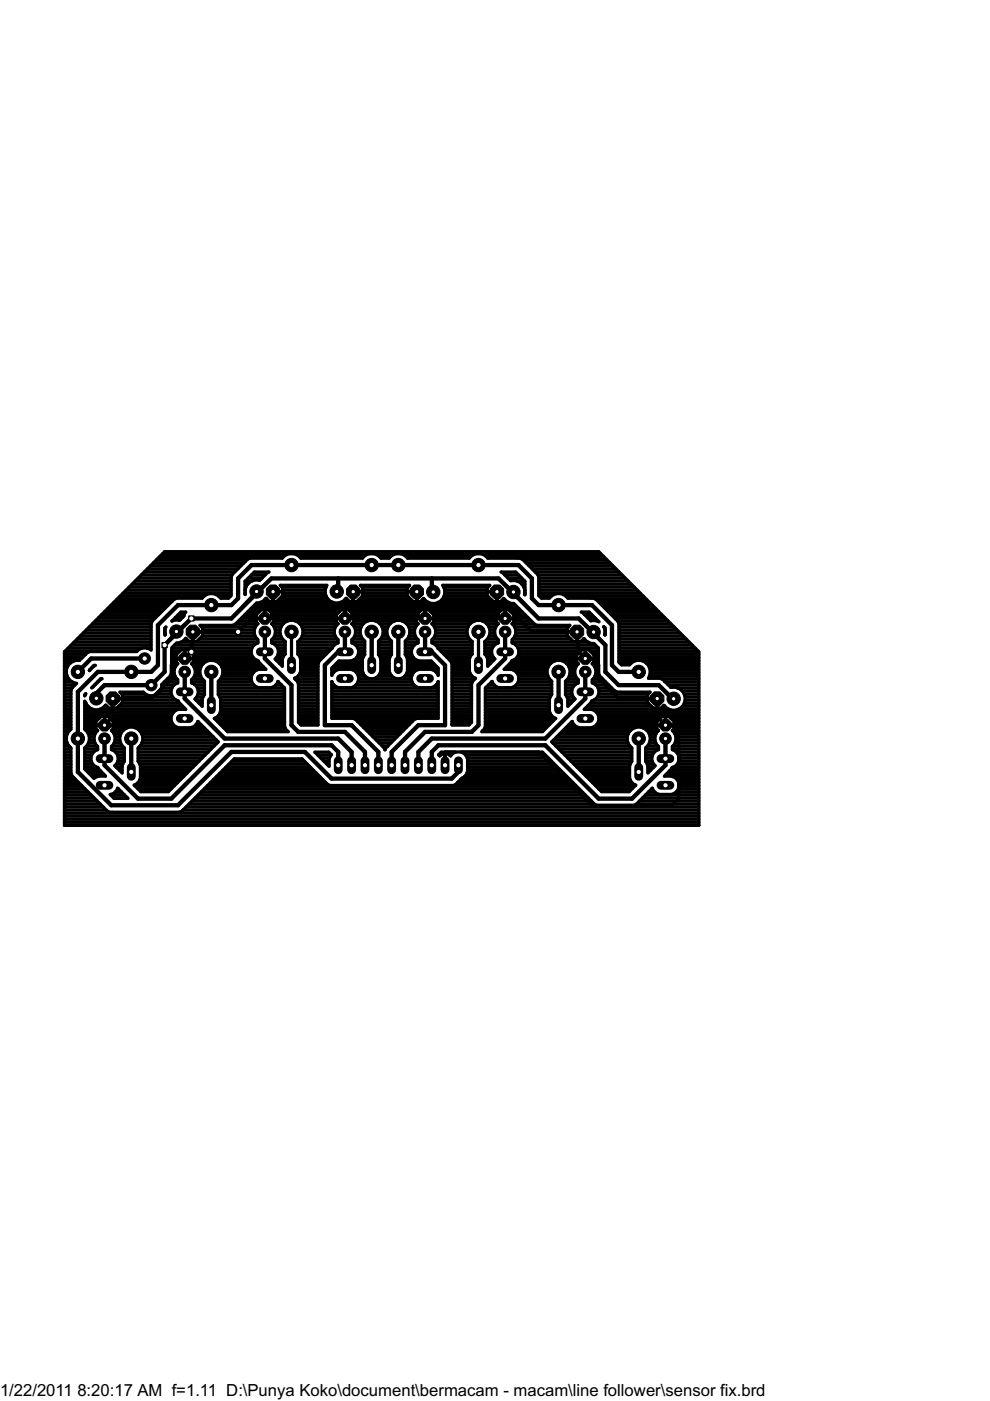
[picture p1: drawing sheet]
<svg xmlns="http://www.w3.org/2000/svg" width="210mm" height="297mm" viewBox="0 0 210 297" stroke-linecap="round" stroke-linejoin="round" font-family="sans-serif">
<defs><g id="words">
<g font-size="4">
<text x="0" y="296">1/22/2011</text>
<text x="16.4" y="296">8:20:17 AM f=1.11 D:\Punya Koko\document\bermacam - macam\line follower\sensor fix.brd</text>
</g>
</g></defs>
<g fill="#000" stroke="#000" stroke-width=".7">
<path d="M31.9 120h19.2zM32.6 119.3h19.1zM33.2 118.7h19.2zM33.9 118h26.3zM34.5 117.4h92.8zM34.9 117h92zM49.2 121.8l2.9-2.8zM52.5 118.6l-.4 .4zM52.5 118.6l.5-.3zM53 118.3h6.8zM60.4 117.8l-.6 .5zM60.4 117.8l.9-.4z"/>
<path d="M61.8 119.8h17zM61.3 117.4h1zM62.3 117.4l.9 .4zM63.5 118h13.7zM63.2 117.8l.6 .5zM63.8 118.3h13zM77.4 117.8l-.6 .5zM77.4 117.8l.9-.4zM78.8 119.8h5.7zM78.3 117.4h1zM79.3 117.4l.9 .4zM80.5 118h2.3z"/>
<path d="M80.2 117.8l.6 .5zM80.8 118.3h1.7zM83.1 117.8l-.6 .5zM83.1 117.8l.9-.4zM84.5 119.8h17zM84 117.4h.9zM84.9 117.4l.9 .4zM86.1 118h13.7zM85.8 117.8l.6 .5zM86.4 118.3h13.1zM100.1 117.8l-.6 .5zM100.1 117.8l.9-.4z"/>
<path d="M101 117.4h.9zM101.9 117.4l.9 .4zM103.1 118h24.9zM102.8 117.8l.6 .5zM103.4 118.3h6.2zM109.6 118.3h.6zM110.2 118.3l.6 .3zM110.9 118.7h17.7zM111.5 119.3h17.8zM112.2 120h17.7zM126.9 117l21.3 21.2zM13.7 138.2l21.2-21.2z"/>
<path d="M13.7 139.4h3.8zM13.7 138.7h4.4zM13.8 138.1h15.2zM14.4 137.4h15.7zM15.1 136.8h16.9zM15.7 136.1h16.3zM16.4 135.5h15.6zM17 134.9h15zM17.7 134.2h14.3zM16.8 140l1.3-1.2zM18.3 133.6h13.7zM18.5 138.4l-.4 .4z"/>
<path d="M19 132.9h13zM18.5 138.4l.5-.3zM19.6 132.2h12.4zM20.3 131.6h12zM20.9 131h12.1zM21.6 130.3h12zM22.2 129.7h12.1zM22.9 129h12zM23.5 128.4h12.1zM24.2 127.7h12zM24.8 127.1h12.1zM25.4 126.4h17.8z"/>
<path d="M26.1 125.8h22.9zM26.7 125.1h22.3zM27.4 124.5h21.6zM28 123.8h21zM28.7 123.2h20.3zM19 138.1h10zM29.3 122.6h19.7zM29.4 137.7l-.4 .4zM30 121.9h19.2zM29.4 137.7l.8-.3zM30.6 121.2h19.2zM30.2 137.4h.9z"/>
<path d="M31.2 137.4h.8zM31.3 120.6h19.1zM31.1 137.4l.8 .3zM32 132.2v.6zM32 132.8v5zM31.9 137.7l.1 .1zM32.2 131.7l-.2 .5zM37.4 133.9l-2.5 2.9zM35 133.4v1zM35 134.4l.1 .2zM35 133.1v1.5zM35 133.1l.2-.2z"/>
<path d="M35.1 134.6h-.1zM35.2 132.9l-.2 .5zM36.5 137.5l-.1 .3zM36.4 139.4h.9zM36.4 138.7h1zM36.4 138.1h1.7zM36.4 131.7l2-1.9zM32.2 131.7l4.3-4.2zM36.5 137.3v.2zM36.5 137.3l.9-1zM36.5 137.4h16.9zM36.4 131.7l.5-.2z"/>
<path d="M36.9 127l-.4 .5zM37 136.8h16.8zM37.1 131h1.6zM37.3 138.9v.7zM37.3 139.6h1.9zM37.3 139.6v.8zM37.4 133.9l3.2-2.8zM36.9 127l.5-.2zM37.4 136.3h.5zM37.7 139.6h1.5zM37.8 130.3h1.2zM36.9 131.5h1z"/>
<path d="M37.9 136.3l.9-.3zM37.9 131.5h.1zM38 131.5l.3-.2zM38.4 129.8h1zM38.4 136.1h16.3zM37.3 138.9l1.1-1.1zM38.8 136l.6-.7zM39 130.4v.2zM39 130.6l-.7 .7zM39.1 130l-.1 .4zM39.2 139.6l1.4-1.4zM39.2 139.6h1.8z"/>
<path d="M39.2 137.8v1.8zM38.4 137.8h.8zM39.3 135.5h.3zM39.1 130l.3-.2zM39.4 135.3l.7 .7zM39.2 137.8h.7zM40.1 136h.8zM40.2 138.1h13.1zM40.9 134l-.3 4.2zM40.9 138.7h12.4zM40.9 134h9.6zM40.9 134v2z"/>
<path d="M40.9 136h.8zM40.9 133.9h2zM41 138.9v.7zM39.9 137.8l1.1 1.1zM41 139.4h12.6zM41.7 136l1.2-1.2zM42.2 135.5h12.3zM42.4 132.6h7zM42.7 132.9h11.5zM37.4 126.8h5.4zM42.9 134.9h11.2zM42.9 134v.8z"/>
<path d="M40.9 134h2zM42.9 133.1v.8zM42.4 132.6l.5 .5zM42.9 134.2h11zM42.9 133.6h11zM43.4 126.2l-.6 .6zM43.4 126.2l.9-.3zM44.3 125.9h1zM45.3 125.9l.9 .3zM46.4 126.4h2.5zM46.2 126.2l.6 .6zM46.8 126.8h1.7z"/>
<path d="M49 122.3v.6zM49 122.9v3.4zM49 126.3l-.5 .5zM54.4 125.4l-5.3 5.7zM49.2 121.8l-.2 .5zM49.4 132.6l.5-.2zM49.9 132.4l.4-.4zM50 132.2h4.7zM50.3 132l4.1-4.2zM50.5 134l2.8-2.9zM50.7 131.6h3.6zM51.3 131h3z"/>
<path d="M52 124.9v1zM52 123.3v2.7zM52 123.3l1.9-2zM52 130.3h2.4zM52 124.5h.2zM52 123.8h.5zM52 123.2h1.4zM52.3 124l-.3 .9zM52.6 129.7h2.4zM52.7 122.6h2.9zM52.3 124l.7-.6zM53.3 137.8v.8z"/>
<path d="M53.3 138.6l.3 .7zM53.3 129h56.7zM53.3 121.9h2.9zM53.3 131.1h2.9zM53.6 137.1l-.3 .7zM53.6 139.3l.5 .5zM53 123.4l.9-.4zM53.9 133.5v.9zM53.9 134.4l.4 .8zM53.9 128.4h55.4zM53.9 121.3h3.1zM53.6 137.1l.5-.6z"/>
<path d="M54.1 139.8l.7 .3zM54.3 132.7l-.4 .8zM54.3 135.2l.4 .4zM54.3 130.4v.7zM54.3 131.1h1.8zM54.3 131.1v.8zM54.3 131.9l.4 .3zM54.4 125.4l3.2-2.8zM54.4 127.8h.5zM54.7 132.2l-.4 .5zM54.7 135.6v.7zM54.1 136.5l.6-.2z"/>
<path d="M53.9 123h1zM54.9 127.8l.9-.3zM54.9 123h.1zM55.2 127.7h15.4zM55 123l.3-.2zM55.4 129.3l-1.1 1.1zM55.8 127.5l.6-.6zM56.1 129.3v1.8zM55.4 129.3h.7zM56.2 134v4.2zM56.2 131.1h1.4zM56.2 131.1h1.8z"/>
<path d="M56.2 129.3v1.8zM56.2 127.1h.4zM56.4 126.9l.6 .6zM56.7 121.4l-1.4 1.4zM56.2 129.3h.7zM56.7 121.4l.3-.1zM57 127.5h.9zM57.3 129.7h14.7zM57.9 125.5l-.3 5.6zM57.6 131.1h15.5zM57.6 135.6v.7zM57.6 135.6l.4-.4z"/>
<path d="M57.6 132.2l.4-.3zM57.6 136.1h2.9zM57.6 132.2h2.5zM57.8 135.5h2.1zM57.9 125.5v2zM57.9 127.5h.8zM57.9 125.5h2zM57.9 130.3h13.4zM58 131.1v.8zM58 130.4v.7zM56.9 129.3l1.1 1.1zM58 131.6h3.1z"/>
<path d="M58 131h13.3zM58.4 134.4l-.4 .8zM57.6 132.2l.4 .5zM58.1 132.9h1.5zM57.6 136.3l.6 .2zM58.2 134.9h1.3zM58.7 139.3l-.4 .4zM58.4 133.5v.9zM58 132.7l.4 .8zM58.4 134.2h1zM58.4 133.6h1zM58.4 136.8h2.1z"/>
<path d="M58.7 139.4h1.3zM59 138.6l-.3 .7zM58.2 136.5l.5 .6zM59.9 126.3l-1.2 1.2zM58.9 137.4h1.6zM59 138.7h1.4zM59 137.8v.8zM58.7 137.1l.3 .7zM59 138.1h1.5zM59.2 127.1h10.4zM59.4 133.5v.9zM59.4 134.4l.4 .9z"/>
<path d="M59.4 124.1h9.9zM59.8 132.6l-.4 .9zM59.8 135.3l.6 .7zM59.8 124.5h9.3zM59.8 126.4h9.4zM59.9 139.7v1.5zM59.9 125.5v.8zM59.9 124.6v.9zM59.4 124.1l.5 .5zM59.9 125.8h9.1zM59.9 125.1h9.1zM60.2 139l-.3 .7z"/>
<path d="M59.8 132.6l.6-.7zM60.5 136v2.7zM60.5 138.7l-.3 .3zM60.4 131.9l.9-.4zM61.3 131.5h1zM62.5 131.6h8.8zM63.2 136v2.7zM63.2 138.1h6.5zM63.2 137.4h7.2zM63.2 136.8h7.6zM63.2 136.1h8.5zM63.2 136l.7-.7z"/>
<path d="M62.3 131.5l.9 .4zM63.2 138.7h5.9zM63.2 138.7l.3 .3zM63.6 132.2h8.1zM63.6 139.4h4.9zM63.7 135.5h7.8zM63.5 139l.3 .7zM64.2 134.4l-.3 .9zM63.2 131.9l.7 .7zM64 132.9h7.1zM64.1 134.9h7zM64.2 133.5v.9z"/>
<path d="M63.9 132.6l.3 .9zM64.2 134.2h6.7zM64.2 133.6h6.7zM69 124.9v1zM69 125.9l.3 .9zM69.3 124.1l-.3 .8zM69.3 126.8l.7 .7zM70 127.5l.9 .3zM67.6 140.2l2.8-2.8zM70.5 137.1l-.1 .3zM70.9 133.5v.9zM70.9 134.4l.3 .8z"/>
<path d="M70.9 127.8h1zM71.1 136.5l-.6 .6zM71.2 132.7l-.3 .8zM71.2 135.2l.5 .4zM71.3 130.4v.7zM71.3 131.1h1.8zM71.3 131.1v.8zM71.3 131.9l.4 .3zM71.7 132.2l-.5 .5zM71.7 135.6v.7zM71.1 136.5l.6-.2zM71.7 122.6l-.3 2.8z"/>
<path d="M71.9 127.8l.9-.3zM72.2 127.7h18.6zM72.4 129.3l-1.1 1.1zM73.4 126.9l-.6 .6zM73.1 134v4.2zM73.1 131.1h1.4zM73.1 131.1h1.9zM73.1 129.3v1.8zM72.4 129.3h.7zM73.2 127.1h.4zM73.4 126.9l.6 .6zM73.1 129.3h.8z"/>
<path d="M74 127.5h.9zM74.3 129.7h14.7zM74.9 125.5l-.4 5.6zM74.5 131.1h14.2zM74.6 132.2l.4-.3zM74.6 135.6v.7zM74.6 135.6l.4-.4zM74.6 136.1h2.7zM74.6 132.2h2.4zM74.8 135.5h2.1zM74.9 125.5v2zM74.9 127.5h.8z"/>
<path d="M74.9 125.5h2zM74.9 130.3h13.4zM75 131.1v.8zM75 130.4v.7zM73.9 129.3l1.1 1.1zM75 131.6h3.1zM75 131h13.3zM75.4 134.4l-.4 .8zM74.6 132.2l.4 .5zM75.1 132.9h1.5zM75.2 139.8l.5-.5zM74.6 136.3l.6 .2z"/>
<path d="M75.2 134.9h1.3zM75.4 133.5v.9zM75 132.7l.4 .8zM75.4 134.2h1zM75.4 133.6h1zM75.4 136.8h1.9zM75.6 139.4h1.4zM76 138.6l-.3 .7zM75.2 136.5l.5 .6zM76.9 126.3l-1.2 1.2zM75.9 137.4h1.4zM76 138.7h1.3z"/>
<path d="M76 137.8v.8zM75.7 137.1l.3 .7zM76 138.1h1.3zM76.2 127.1h10.9zM76.4 133.5v.9zM76.4 134.4l.3 .9zM76.4 124.1h10.4zM76.7 132.6l-.3 .9zM76.7 135.3l.6 .6zM76.8 126.4h9.7zM76.8 124.5h9.7zM76.8 139.7v2.6z"/>
<path d="M76.9 125.5v.8zM76.9 124.6v.9zM76.4 124.1l.5 .5zM76.9 125.8h9.4zM76.9 125.1h9.4zM77.1 139l-.3 .7zM77.3 135.9v2.9zM77.1 139l.2-.2zM77.4 131.9l-.7 .7zM77.4 131.9l.9-.4zM78.8 134v7zM78.3 131.5h1z"/>
<path d="M79.5 131.6h4.3zM79.3 131.5l.9 .4zM80.3 135.9v2.9zM80.9 135.3l-.6 .6zM80.3 138.7h2.7zM80.3 138.1h2.7zM80.3 137.4h2.7zM80.3 136.8h2.7zM80.3 136.1h2.7zM80.3 138.8l.2 .2zM80.5 132.2h2.2zM80.6 139.4h2z"/>
<path d="M80.7 135.5h1.8zM80.5 139l.3 .7zM81.2 134.4l-.3 .9zM80.2 131.9l.7 .7zM81 132.9h1.3zM81.1 134.9h1.1zM81.2 133.5v.9zM80.9 132.6l.3 .9zM81.2 134.2h.8zM81.2 133.6h.8zM82 133.5v.9zM82 134.4l.4 .9z"/>
<path d="M82.4 132.6l-.4 .9zM82.4 135.3l.6 .6zM82.5 139.7v2.6zM82.8 139l-.3 .7zM83 135.9v2.9zM82.8 139l.2-.2zM83.1 131.9l-.7 .7zM83.1 131.9l.9-.4zM84.5 134v7zM84 131.5h.9zM85.2 131.6h3.1zM84.9 131.5l.9 .4z"/>
<path d="M85.9 135.9v2.9zM85.9 135.9l.6-.6zM85.9 138.7h1.4zM85.9 138.1h1.3zM85.9 137.4h1.5zM85.9 136.8h1.9zM85.9 136.1h2.7zM85.9 138.8l.2 .2zM86.2 132.2h2.4zM86.3 139.4h1.3zM86.3 124.6v.9zM86.3 125.5h2.1z"/>
<path d="M86.3 125.5v.8zM86.3 126.3l1.2 1.2zM86.4 135.5h2.1zM86.1 139l.3 .7zM86.9 134.4l-.4 .9zM85.8 131.9l.7 .7zM86.7 132.9h1.4zM86.7 134.9h1.4zM86.8 124.1l-.5 .5zM86.9 133.5v.9zM86.5 132.6l.4 .9zM86.9 134.2h1z"/>
<path d="M86.9 133.6h1zM87.2 137.8v.8zM87.2 138.6l.3 .7zM87.5 137.1l-.3 .7zM87.5 139.3l.6 .5zM87.5 127.5h.9zM87.9 133.5v.9zM87.9 134.4l.3 .8zM88.1 136.5l-.6 .6zM88.1 139.8l.7 .3zM88.2 132.7l-.3 .8zM88.2 135.2l.4 .4z"/>
<path d="M88.3 130.4v.7zM88.3 131.1h1.8zM88.3 131.1v.8zM88.3 131.9l.3 .3zM88.4 125.5v2zM88.4 127.5h.8zM88.6 132.2l-.4 .5zM88.6 135.6v.7zM88.1 136.5l.5-.2zM88.4 125.5l.3 5.6zM89.8 126.9l-.6 .6zM89.4 129.3l-1.1 1.1z"/>
<path d="M89.6 127.1h.4zM89.8 126.9l.7 .7zM90.1 134v4.2zM88.7 131.1h1.4zM90.1 131.1h15.6zM90.1 131.1h1.9zM90.1 129.3v1.8zM89.4 129.3h.7zM90.5 127.6l.9 .4zM90.1 129.3h.8zM91.3 129.7h14.7zM91.4 128h1z"/>
<path d="M91.5 122.6l.4 2.9zM91.6 135.6v.7zM91.6 135.6l.4-.4zM91.6 132.2l.4-.3zM91.6 136.1h8.5zM91.6 132.2h8.1zM91.7 135.5h7.8zM91.9 130.3h13.4zM92 131.1v.8zM92 130.4v.7zM90.9 129.3l1.1 1.1zM92 131.6h8.8z"/>
<path d="M92 131h13.3zM92.4 134.4l-.4 .8zM91.6 132.2l.4 .5zM92.1 132.9h7.2zM91.6 136.3l.6 .2zM92.2 134.9h7zM92.4 133.5v.9zM92 132.7l.4 .8zM92.4 128l.8-.4zM92.4 134.2h6.6zM92.4 133.6h6.6zM92.4 136.8h7.7z"/>
<path d="M92.2 136.5l.5 .6zM92.7 137.1l.2 .3zM92.9 137.4h7.2zM92.9 127.7h14.9zM93.2 127.6l.7-.7zM93.5 138.1h6.6zM93.7 127.1h10.4zM93.9 124.1h9.9zM94.3 126l-.4 .9zM94.1 124.5h9.4zM94.1 126.4h9.3zM94.1 138.7h6z"/>
<path d="M94.3 125v1zM93.9 124.1l.4 .9zM94.3 125.8h9zM94.3 125.1h9zM94.8 139.4h4.8zM92.9 137.4l2.3 2.4zM99 133.5v.9zM99 134.4l.4 .9zM99.4 132.6l-.4 .9zM99.4 135.3l.7 .7zM99.5 139.7v2.6zM99.8 139l-.3 .7z"/>
<path d="M99.4 132.6l.7-.7zM100.1 136v2.7zM100.1 138.7l-.3 .3zM100.1 131.9l.9-.4zM101 131.5h.9zM102.2 131.6h3.1zM102.8 136v2.7zM102.8 138.1h1.4zM102.8 137.4h1.6zM102.8 136.8h2zM102.8 136.1h2.8zM102.8 136l.7-.7z"/>
<path d="M101.9 131.5l.9 .4zM102.8 138.7h1.5zM102.8 138.7l.3 .3zM103.2 132.2h2.4zM103.3 139.4h1.3zM103.3 124.6v.9zM103.3 125.5h2.1zM103.3 125.5v.8zM103.3 126.3l1.2 1.2zM103.4 135.5h2.1zM103.1 139l.3 .7zM103.9 134.4l-.4 .9z"/>
<path d="M102.8 131.9l.7 .7zM103.7 132.9h1.4zM103.7 134.9h1.4zM103.8 124.1l-.5 .5zM103.9 133.5v.9zM103.5 132.6l.4 .9zM103.9 134.2h1zM103.9 133.6h1zM104.2 137.8v.8zM104.2 138.6l.3 .7zM104.5 137.1l-.3 .7zM104.5 139.3l.4 .4z"/>
<path d="M104.5 127.5h.9zM104.9 133.5v.9zM104.9 134.4l.3 .8zM104.9 139.7l-1.5 1.5zM104.5 137.1l.6-.6zM105.2 132.7l-.3 .8zM105.2 135.2l.4 .4zM105.3 130.4v.7zM105.3 131.1h1.8zM105.3 131.1v.8zM105.3 131.9l.3 .3zM105.4 125.5v2z"/>
<path d="M105.4 127.5h.8zM105.6 132.2l-.4 .5zM105.6 135.6v.7zM105.1 136.5l.5-.2zM105.7 122.6l3.2 2.9zM105.4 125.5l.3 5.6zM106.8 126.9l-.6 .6zM106.3 121.3h3zM106.3 129.3l-1 1.1zM106.3 121.3l.2 .1zM106.6 127.1h.4zM106.8 126.9l.7 .7z"/>
<path d="M106.5 121.4l.4 .4zM107 121.9h3zM107.1 134v4.2zM105.7 131.1h1.4zM107.1 131.1h2.8zM107.1 131.1h1.8zM107.1 129.3v1.8zM106.3 129.3h.8zM107.5 127.6l.9 .4zM107.7 122.6h2.9zM107.1 129.3h.8zM108.2 129.7h2.5z"/>
<path d="M106.9 121.8l1.4 1.3zM108.3 123.1h.1zM108.4 128h.5zM108.6 135.6v.7zM108.6 135.6l.4-.4zM108.6 132.2l.3-.3zM108.6 136.1h16.1zM108.6 132.2h4.6zM108.7 135.5h12.3zM108.9 125.5l5.3 5.6zM108.9 130.3h2.4zM108.9 128l4.4 4.4z"/>
<path d="M108.9 131.1v.8zM108.9 130.4v.7zM107.9 129.3l1 1.1zM108.9 131.6h3.7zM108.9 131h3.1zM109.3 134.4l-.3 .8zM108.6 132.2l.4 .5zM109.1 132.9h11.4zM109.2 139.8l.5-.5zM108.6 136.3l.6 .2zM109.2 134.9h11.2zM109.3 121.3l2 2z"/>
<path d="M108.4 123.1h.9zM109.3 133.5v.9zM109 132.7l.3 .8zM109.3 134.2h11zM109.3 133.6h11zM109.4 136.8h16.9zM109.6 139.4h12.7zM109.6 123.2h1.7zM110 138.6l-.3 .7zM109.2 136.5l.5 .6zM109.8 137.4h17.1zM109.9 131.1l2.9 2.9z"/>
<path d="M109.9 138.7h12.5zM110 137.8v.8zM109.7 137.1l.3 .7zM110 138.1h13zM109.3 123.1l.9 .3zM110.6 123.8h.7zM110.2 123.4l.7 .7zM111.1 124.5h.2zM111.3 125v1zM110.9 124.1l.4 .9zM111.3 123.3v2.8zM112.8 134h9.5z"/>
<path d="M112.8 120.6h17.8zM113.3 132.4l.6 .2zM113.5 121.2h17.7zM110.8 118.6l2.8 2.8zM113.9 132.6h.6zM113.6 121.4l.4 .4zM114.1 121.9h17.7zM114.2 122.3v4zM114 121.8l.2 .5zM114.2 125.8h21.5zM114.2 125.1h20.9zM114.2 124.5h20.3z"/>
<path d="M114.2 123.8h19.6zM114.2 123.2h19zM114.2 122.6h18.3zM114.4 126.4h2.5zM114.5 132.6h6.3zM114.2 126.3l.6 .5zM114.8 126.8h1.7zM117.1 126.2l-.6 .6zM117.1 126.2l.9-.3zM118 125.9h.9zM118.9 125.9l.9 .3zM120 126.4h16.4z"/>
<path d="M120.3 133.1v.8zM120.3 133.9h2zM120.3 134v.8zM120.3 134.8l1.2 1.2zM119.8 126.2l.6 .6zM120.8 132.6l-.5 .5zM121.5 136h.8zM122.3 138.9v.7zM122.3 139.6h1.8zM122.3 139.6v.8zM122.3 134l.4 4.2zM120.3 134h2z"/>
<path d="M122.3 134v2zM122.3 136h.9zM122.7 131.1l3.2 2.9zM122.7 138.2l1.4 1.4zM123.2 136l.6-.6zM123.3 129.8h1.6zM123.3 137.8l-1 1.1zM123.3 129.8l.2 .1zM123.7 135.5h.2zM123.8 135.4l.7 .7zM123.5 129.9l.4 .4zM124 130.3h1.5z"/>
<path d="M124.1 139.6h1.4zM124.1 139.6h1.8zM124.1 137.8v1.8zM123.3 137.8h.8zM124.5 136.1l.9 .3zM124.6 131h1.5zM124.1 137.8h.8zM124.9 129.8l2.1 2zM125.2 138.1h1.7zM120.4 126.8h4.8zM123.9 130.3l1.4 1.3zM125.3 131.6h.1z"/>
<path d="M125.4 136.4h.5zM125.5 139.6l1.4 1.4zM125.2 126.8h.6zM125.8 138.7h1.1zM125.9 134l2.5 2.8zM125.9 136.4l1 1zM125.9 138.9v.7zM124.9 137.8l1 1.1zM125.9 139.4h1zM125.4 131.6h.9zM125.8 126.8l.5 .2zM126.4 127.1h10.6z"/>
<path d="M126.4 131.6h.3zM126.9 137.4v5.3zM126.3 131.6l.7 .2zM127 127.7h10.7zM127.7 128.4h10.6zM128 132.9l.3 .2zM128.3 134.5l-.1 .1zM128.3 133.5v1zM128 132.9l.3 .6zM128.3 133.1v1.5zM128.3 129h10.7zM129 129.7h10.6z"/>
<path d="M129.6 130.3h10.7zM130.3 131h10.6zM126.3 127l4.3 4.3zM130.9 131.6h10.7zM130.6 131.3l.4 .4zM131 131.7l.2 .5zM131.2 139.4h17zM131.2 138.7h17zM131.2 138.1h16.9zM131.2 137.4h16.2zM131.2 136.8h15.5zM131.2 136.1h14.9z"/>
<path d="M131.2 135.5h14.3zM131.2 134.9h13.6zM131.2 134.2h13zM131.2 133.6h12.3zM131.2 132.9h11.7zM131.2 132.2h11zM148.2 138.2v36.8zM13.7 159.4h1.3zM13.7 158.8h1.3zM13.7 158.2h.9zM13.7 157.5h.5zM13.7 156.9h.4z"/>
<path d="M13.7 156.2h.4zM13.7 155.6h.6zM13.7 154.9h1zM13.7 154.3h1.3zM13.7 153.6h1.3zM13.7 153h1.3zM13.7 152.3h1.3zM13.7 151.7h1.3zM13.7 151h1.3zM13.7 150.4h1.3zM13.7 149.7h1.3zM13.7 149.1h1.3z"/>
<path d="M13.7 148.4h1.3zM13.7 147.8h1.3zM13.7 147.2h1.3zM13.7 146.5h1.3zM13.7 145.9h1.6zM13.7 145.2h2.2zM13.7 144.5h1.5zM13.7 143.9h.8zM13.7 143.3h.5zM13.7 142.6h.4zM13.7 142h.4zM13.7 141.3h.6z"/>
<path d="M13.7 140.7h1.1zM13.7 140h2.3zM14.1 142v.9zM14.1 142.9l.3 .9zM14.1 156.1v1zM14.1 157.1l.3 .9zM14.4 141.1l-.3 .9zM14.4 143.8l.7 .7zM14.4 155.2l-.3 .9zM14.4 158l.6 .6zM15 146.4v.6zM15 147v7.6z"/>
<path d="M14.4 155.2l.6-.6zM15 158.6v5.4zM14.4 141.1l.7-.7zM15.1 144.5l.9 .4zM15.3 145.9l-.3 .5zM15.1 140.4l.9-.4zM16 144.9h.2zM16.2 144.9l-.9 1zM16 140h.8zM18 147.3v.2zM18.2 147.1l-.2 .2zM18 158.6l.6-.6z"/>
<path d="M18 148.7v5.9zM18 148.7l.1 .2zM18 159.4h1.9zM18 158.8h2.7zM18 154.3h2.3zM18 153.6h2.3zM18 153h2.4zM18 152.3h3zM18 151.7h18.4zM18 151h18.8zM18 150.4h1.7zM18 149.7h.7z"/>
<path d="M18 149.1h.2zM18.1 147.3l-.1 .2zM18.1 148.9l.1 .1zM18.2 147.1l-.1 .1zM18.2 149l.2 .4zM18.3 154.9h2.4zM18.4 149.4l.6 .7zM18.4 158.2h2.2zM18.9 157.1l-.3 .9zM18 154.6l.6 .6zM18.7 155.6h1.5zM18.8 157.5h1.3z"/>
<path d="M19.9 141.1l-1 1zM18.9 156.1v1zM18.6 155.2l.3 .9zM18.9 156.9h1zM18.9 156.2h1zM19 150.1l.9 .4zM19.5 145.8l1.9-1.9zM19.5 141.6l-.6 .6zM19.6 159.7l-.3 .7zM19.5 145.8h.1zM19.5 141.6l.4-.4zM19.9 141.1h.3z"/>
<path d="M19.9 156.1v.9zM19.9 157l.4 .9zM19.9 150.5h1zM20.1 159.2l-.5 .5zM19.9 141.2l.3-.1zM20.3 155.3l-.4 .8zM20.3 157.9l.4 .4zM20.3 153v.8zM20.3 153.8h1.9zM20.3 153.8v.7zM20.3 154.5l.4 .4zM20.7 146.7l-.3 1.4z"/>
<path d="M20.7 154.9l-.4 .4zM20.7 158.3v.6zM20.1 159.2l.6-.3zM20.7 146.7l1.5-1.4zM20.9 150.5l.9-.4zM21.1 150.4h18.2zM21.3 144l-1.7 1.8zM21.4 143.9h.2zM20.3 153l1.1-1.1zM21.3 144l.3-.1zM21.8 150.1l.6-.6zM22.2 153.8l1.4-1.5z"/>
<path d="M22.2 153.8h1.8zM22.2 151.9v1.9zM21.4 151.9h.8zM22.2 149.7h.5zM22.4 149.5l.7 .6zM22.2 151.9h.7zM23.1 150.1h.8zM23.3 152.3h13zM23.9 148.1l-.3 4.2zM23.6 158.3v.6zM23.6 158.3l.5-.4zM24 154.5l-.4 .4z"/>
<path d="M23.6 158.8h2.8zM23.7 154.9h2.4zM23.8 158.2h2.2zM23.9 148.1h8.2zM23.9 148.1v2zM23.9 150.1h.9zM23.9 148.1h2.1zM24 153h12.4zM24 153.8v.7zM24 153v.8zM22.9 151.9l1.1 1.1zM24 154.3h3.1z"/>
<path d="M24 153.6h12.7zM24.4 157l-.3 .9zM23.6 154.9l.5 .4zM24.2 155.6h1.4zM23.6 158.9l.6 .3zM24.2 157.5h1.4zM24.4 156.1v.9zM24.1 155.3l.3 .8zM24.4 156.9h1zM24.4 156.2h1zM24.5 159.4h1.9zM24.2 159.2l.6 .5z"/>
<path d="M26 148.9l-1.2 1.2zM25.2 149.7h13.5zM25.4 156.1v1zM25.4 157.1l.4 .9zM25.4 146.7h5zM25.8 155.2l-.4 .9zM25.8 158l.6 .6zM25.8 149.1h12.3zM25.8 147.2h5zM26 148.1v.8zM26 147.3v.8zM25.4 146.7l.6 .6z"/>
<path d="M26 148.4h11.4zM26 147.8h10.6zM26.4 158.6v2.8zM25.8 155.2l.7-.7zM26.5 154.5l.8-.3zM27.3 154.2h1zM28.6 154.3h9.2zM28.3 154.2l.9 .3zM29.9 158l-.6 .6zM29.3 159.4h14.8zM29.3 158.8h15.5zM29.6 154.9h14.3z"/>
<path d="M29.7 158.2h15.7zM30.3 157.1l-.4 .9zM29.2 154.5l.7 .7zM30 155.6h14.5zM30.1 157.5h16zM30.3 156.1v1zM29.9 155.2l.4 .9zM30.3 156.9h15.5zM30.3 156.2h14.9zM30.4 146.7l.4 .5zM30.8 147.2l.8 .3zM31.6 147.5h.9z"/>
<path d="M32.1 148.1l4.2-4.3zM32.5 147.5l.8-.3zM33.3 147.2l.7-.7zM33.4 147.2h2.9zM34.3 145.7l-.3 .8zM34 146.5h2.3zM34.3 145.9h2.1zM34.3 145.1v.6zM34.3 145.1l1.9-1.8zM34.3 145.2h2.6zM34.9 144.5h2.8zM35.5 143.9h2z"/>
<path d="M36.4 142.7l-.2 .6zM36.2 143.3h.9zM36.3 146.3v.8zM36.3 147.1l.3 .7zM36.3 152v.7zM36.3 152.7l.3 .8zM36.3 141l1.4-1.4zM36.3 141v2.8zM36.4 142.2v.5zM36.4 137.8v4.4zM36.4 142.6h.5zM36.4 142h.5z"/>
<path d="M36.4 141.3h.8zM36.4 140.7h1.2zM36.4 140h.9zM36.6 145.6l-.3 .7zM36.6 147.8l.5 .5zM36.6 151.2l-.3 .8zM36.6 153.5l.5 .5zM36.9 142v.9zM36.9 142.9l.4 .8zM37.1 145l-.5 .6zM37.1 148.3l.7 .3zM37.1 150.7l-.5 .5z"/>
<path d="M37.1 154l.7 .3zM37.3 141.2l-.4 .8zM37.3 143.7l.4 .4zM37.3 140.4l.4 .3zM37.7 144.1v.7zM37.1 145l.6-.2zM37.7 140.7l-.4 .5zM37.8 148.6l.1 .3zM37.1 150.7l.7-.3zM37.8 154.3h2.7zM37.9 148.9l.4 .5zM38.3 149.4l1.1 1z"/>
<path d="M39.2 142.5v4.2zM37.8 150.4h1.6zM40.5 154.3l.7-.3zM40.6 154.3h2.6zM40.6 144.1v.7zM40.6 144.1l.4-.4zM40.6 140.7l.4-.3zM40.6 144.5h2.7zM40.7 140.7h2.4zM40.9 143.9h1.9zM41 139.6v.8zM41 140h3.3z"/>
<path d="M41.4 142.9l-.4 .8zM40.6 140.7l.4 .5zM41.1 141.3h1.6zM40.6 144.8l.6 .2zM41.7 153.5l-.5 .5zM41.2 143.3h1.3zM41.7 147.8l-.4 .4zM41.4 145.2h1.9zM41.4 142h1zM41.4 142v.9zM41 141.2l.4 .8zM41.4 142.6h1z"/>
<path d="M41.6 153.6h1zM41.6 148.4h1.3zM42 147.1l-.3 .7zM41.2 145l.5 .6zM42 153l-.3 .5zM41.7 147.8h1.3zM41.9 145.9h1.4zM42 153l4.3 4.3zM42 147.2h1.3zM42 146.3v.8zM41.7 145.6l.3 .7zM42 146.5h1.3z"/>
<path d="M42.2 149.1h.7zM42.4 142v.9zM42.4 142.9l.4 .9zM42.8 141.1l-.4 .9zM42.8 143.8l.5 .6zM42.9 148.2v1.5zM41.3 148.2l1.6 1.5zM43.2 147.5l-.3 .7zM43.3 144.4v2.9zM43.2 147.5l.1-.2zM42.8 141.1l.6-.7zM43.4 140.4l.9-.4z"/>
<path d="M44.8 142.5v7zM44.3 140h1zM45.3 140h9.2zM45.4 152.3l.5-.2zM45.5 152.3h14.8zM45.9 152.1l.6-.5zM46.1 153h14.2zM45.3 140l.9 .4zM46.3 157.3l-10.6 10.6zM46.3 144.4v2.9zM46.9 143.8l-.6 .6zM46.3 147.2h14z"/>
<path d="M46.3 146.5h14zM46.3 145.9h14zM46.3 145.2h7.5zM46.3 144.5h7.1zM46.4 151.7h13.9zM46.8 150.8l-.3 .8zM46.3 147.3l.2 .2zM46.5 140.7h8.6zM46.6 147.8h13.7zM46.7 151h13.6zM46.8 153.6h13.5zM46.8 148.2v2.6z"/>
<path d="M46.5 147.5l.3 .7zM46.8 150.4h13.5zM46.8 149.7h13.5zM46.8 149.1h13.5zM46.8 148.4h13.5zM46.8 143.9h6.5zM47.2 142.9l-.3 .9zM46.2 140.4l.7 .7zM47 141.3h8.8zM47.1 143.3h6.2zM47.2 142v.9zM46.9 141.1l.3 .9z"/>
<path d="M47.2 142.6h6.5zM47.2 142h7.5zM47.4 154.3h13zM48 154.9h12.9zM45.4 152.3l2.9 2.8zM53.3 143.5v.8zM53.3 144.3l.3 .7zM53.6 142.7l-.3 .8zM53.6 145l.5 .5zM53.6 142.7l.5-.5zM54.1 145.5l.7 .3zM54.8 140.1l.1 .3z"/>
<path d="M54.1 142.2l.7-.3zM54.8 145.8h2.7zM54.9 140.4l1.5 1.5zM54.8 141.9h1.6zM57.5 145.8l.7-.3zM58.2 145.5l.5-.5zM58.5 145.2h1.1zM58.6 140h1.3zM58.9 144.5l-.2 .5zM58.9 144.5l1.4 1.4zM59.3 140.7h.6zM58.3 139.7l1.6 1.5z"/>
<path d="M60.3 145.9v7.6zM60.3 153.5v.6zM60.3 154.1l.3 .5zM60.6 154.6l.5 .5zM48.3 155.1h12.8zM61.8 134v7zM62.4 143.8l.5-.2zM62.5 143.9h4.9zM62.4 143.8l.2 .2zM62.9 143.6l.6-.5zM62.6 144l.5 .4zM63.1 144.5h4.3z"/>
<path d="M63.3 143.3h4.1zM63.3 145v8.2zM63.1 144.4l.2 .6zM63.3 153h4.1zM63.3 152.3h4.1zM63.3 151.7h4.1zM63.3 151h4.1zM63.3 150.4h4.1zM63.3 149.7h4.1zM63.3 149.1h4.1zM63.3 148.4h4.1zM63.3 147.8h4.1z"/>
<path d="M63.3 147.2h4.1zM63.3 146.5h4.1zM63.3 145.9h4.1zM63.3 145.2h4.1zM63.8 142.3l-.3 .8zM63.6 142.6h3.8zM63.8 139.7v2.6zM63.8 153.6h3.6zM63.8 142h3.6zM63.8 141.3h3.6zM63.8 140.7h3.6zM63.8 140h4z"/>
<path d="M63.3 153.2l.5 .5zM66.8 159.5h2.9zM67.4 140.7v.6zM67.4 141.3v12.4zM63.8 153.7h3.6zM67.6 140.2l-.2 .5zM69.7 159.5l.6 .5zM70.4 144.5v7.8zM70.4 144.5l.1 .5zM70.4 141.6v1.6zM71.8 140.1l-1.4 1.5zM70.4 151.7h22.5z"/>
<path d="M70.4 151h22.5zM70.4 150.4h22.5zM70.4 149.7h22.5zM70.4 149.1h22.5zM70.4 148.4h22.5zM70.4 147.8h22.5zM70.4 147.2h22.5zM70.4 146.5h22.5zM70.4 145.9h22.5zM70.4 145.2h.4zM70.4 142.6h.3zM70.4 142h1.2z"/>
<path d="M70.5 145l.6 .5zM70.5 142.7l-.1 .5zM70.7 141.3h6.1zM71.1 145.5l.7 .3zM71.1 142.2l-.6 .5zM71.3 140.7h5.5zM71.8 145.8h2.7zM71.1 142.2l.7-.3zM71.8 140.1h2.7zM74.5 145.8l.7-.3zM71.8 141.9h2.7zM74.5 140.1l.7-.3z"/>
<path d="M74.6 142h2.2zM74.8 140h2zM70.4 152.3h4.4zM74.9 152.3h13.4zM75.2 145.5l.5-.5zM74.5 141.9l.7 .3zM74.8 152.3l.6 .2zM75.5 145.2h12.3zM75.6 142.6h1.4zM76 144.3l-.3 .7zM75.2 142.2l.5 .5zM75.4 152.5l.4 .4z"/>
<path d="M75.8 153h11.6zM75.9 144.5h11.5zM75.9 143.3h1.4zM76 143.5v.8zM75.7 142.7l.3 .8zM76 143.9h2.4zM76.5 153.6h10.3zM76.8 142.3l.3 .8zM77.1 143.1l.6 .5zM77.1 154.3h9zM77.4 159.4v2.8zM77.7 143.6l.7 .3z"/>
<path d="M77.8 154.9h7.7zM78.4 143.9h.8zM78.4 155.6h6.4zM79.1 156.2h5.1zM79.2 143.9l.7-.3zM79.2 143.9h4.9zM79.7 156.9h3.8zM79.9 143.6l.6-.5zM80.3 143.3h2.7zM80.4 157.5h2.5zM80.8 142.3l-.3 .8zM80.6 142.6h2z"/>
<path d="M80.8 139.7v2.6zM80.8 142h1.7zM80.8 141.3h1.7zM80.8 140.7h1.7zM80.8 140h1.7zM81 158.2h1.2zM75.8 152.9l5.7 5.7zM81.6 158.8h.1zM81.5 158.6l.1 .4zM81.8 158.6l-.2 .4zM81.8 158.6l.4-.4zM82.5 142.3l.3 .8z"/>
<path d="M82.8 143.1l.6 .5zM83.4 143.6l.7 .3zM84.1 143.9h.8zM84.9 143.9l.7-.3zM84.9 143.9h2.3zM85.6 143.6l.5-.5zM85.9 143.3h1.4zM86.4 142.3l-.3 .8zM86.3 142.6h1.4zM86.4 139.7v2.6zM86.4 142h2.2zM86.4 141.3h6.2z"/>
<path d="M86.4 140.7h5.5zM86.4 140h2.1zM87.2 143.5v.8zM87.2 144.3l.3 .7zM87.5 142.7l-.3 .8zM87.5 145l.6 .5zM87.9 152.5l-5.7 5.7zM88.1 142.2l-.6 .5zM88.1 145.5l.7 .3zM87.9 152.5l.5-.2zM88.8 140.1h2.6zM88.1 142.2l.7-.3z"/>
<path d="M88.8 145.8h2.6zM88.4 152.3h.6zM91.4 140.1l1.5 1.5zM88.8 141.9h2.6zM91.4 145.8l.8-.3zM91.6 142h1.3zM91.4 141.9l.8 .3zM92.2 145.5l.5-.5zM92.5 145.2h.4zM92.6 142.6h.3zM92.2 142.2l.5 .5zM92.9 144.5l-.2 .5z"/>
<path d="M92.9 141.6v1.6zM92.7 142.7l.2 .5zM92.9 144.5v7.8zM89 152.3h3.9zM93.2 160.3l.3-.3zM93.6 159.5h2.9zM93.5 160l.6-.2zM94.4 159.4v2.8zM94.4 159.8v2.4zM94.1 159.8h.3zM94.4 159.8h.3zM94.7 159.8l.5 .2z"/>
<path d="M95.4 140h4.1zM95.2 139.8l.4 .4zM95.8 140.7h3.7zM95.8 153.5v.2zM95.8 140.7v12.8zM95.6 140.2l.2 .5zM95.8 153.6h3.7zM95.8 153h4.2zM95.8 152.3h4.2zM95.8 151.7h4.2zM95.8 151h4.2zM95.8 150.4h4.2z"/>
<path d="M95.8 149.7h4.2zM95.8 149.1h4.2zM95.8 148.4h4.2zM95.8 147.8h4.2zM95.8 147.2h4.2zM95.8 146.5h4.2zM95.8 145.9h4.2zM95.8 145.2h4.2zM95.8 144.5h4.4zM95.8 143.9h4.9zM95.8 143.3h4.2zM95.8 142.6h3.8z"/>
<path d="M95.8 142h3.7zM95.8 141.3h3.7zM96.1 159.7l-.6 .5zM96.1 159.7l.4-.2zM97.9 159.5h17.1zM97.9 159.5l.4 .2zM95.8 153.7h3.6zM99.5 142.3l.3 .8zM99.8 143.1l.6 .5zM100 145v.6zM100 145.6v7.6zM100 153.2l-.6 .5z"/>
<path d="M100.2 144.4l-.2 .6zM100.4 143.6l.4 .2zM100.8 143.8l-.6 .6zM101.5 134v8.5zM102.3 155l-.1 .1zM102.3 155l.4-.4zM102.4 154.9h12.8zM102.9 154.1l-.2 .5zM102.8 154.3h13zM102.9 145.9v8.2zM102.9 145.9l1.4-1.4zM102.9 153.6h13.6z"/>
<path d="M102.9 153h14.2zM102.9 152.3h14.9zM102.9 151.7h14zM102.9 151h13.7zM102.9 150.4h13.6zM102.9 149.7h13.6zM102.9 149.1h13.6zM102.9 148.4h13.6zM102.9 147.8h13.7zM102.9 147.2h14.1zM102.9 146.5h14.1zM103 145.9h14z"/>
<path d="M103.4 139.7v1.5zM103.4 140.7h.6zM103.4 140h1.2zM103.6 145.2h1.2zM104.3 144.5l.2 .5zM104.5 145l.6 .5zM105.1 145.5l.7 .3zM105.8 145.8h2.6zM106.9 141.9l1-1zM107.5 141.3h8.8zM108.4 140.4l-.5 .5zM108.1 140.7h8.7z"/>
<path d="M108.5 140.1l-.1 .3zM108.4 145.8l.8-.3zM106.9 141.9h1.5zM108.5 140.1l.7-.3zM108.6 142h7.4zM108.7 140h9.2zM109.2 145.5l.5-.5zM108.4 141.9l.8 .3zM109.5 145.2h7.5zM109.6 142.6h6.4zM110 144.3l-.3 .7zM109.2 142.2l.5 .5z"/>
<path d="M109.9 144.5h7.1zM109.9 143.3h6.2zM110 143.5v.8zM109.7 142.7l.3 .8zM110 143.9h6.5zM94.4 159.4h19.8zM115 159.5l10.7 10.7zM102.2 155.1h12.8zM116 142v.9zM116 142.9l.4 .9zM116.4 141.1l-.4 .9zM116.4 143.8l.6 .6z"/>
<path d="M116.5 148.2v2.6zM116.5 150.8l.3 .8zM116.8 147.5l-.3 .7zM116.8 151.6l.5 .5zM117 144.4v2.9zM116.8 147.5l.2-.2zM117 157.3l4.3-4.3zM117.1 140.4l-.7 .7zM117.2 157.5h16zM117.3 152.1l.5 .2zM117.4 156.9h15.6zM117.8 152.3l-2.8 2.8z"/>
<path d="M117.8 158.2h15.7zM117.1 140.4l.9-.4zM118.1 156.2h14.9zM118.4 142.5v7zM118.5 158.8h15.4zM118.7 155.6h14.5zM118 140h.9zM119 140h3.3zM119.1 159.4h14.8zM119.4 154.9h14.3zM118.9 140l.9 .4zM119.9 144.4v2.9z"/>
<path d="M119.9 144.4l.6-.6zM119.9 147.2h1.3zM119.9 146.5h1.3zM119.9 145.9h1.5zM119.9 145.2h2zM119.9 144.5h2.7zM120 154.3h2.7zM119.9 147.3l.2 .2zM120.1 140.7h2.5zM120.2 147.8h1.3zM120.4 148.2v1.5zM120.1 147.5l.3 .7z"/>
<path d="M120.4 149.1h.6zM120.4 148.4h1.3zM120.4 143.9h2zM120.9 142.9l-.4 .9zM119.8 140.4l.7 .7zM120.6 141.3h1.6zM120.6 153.6h1.1zM120.7 143.3h1.3zM120.9 142v.9zM120.5 141.1l.4 .9zM120.9 142.6h1zM120.9 142h1z"/>
<path d="M121.2 146.3v.8zM121.2 147.1l.3 .7zM121.3 153l.2 .5zM121.5 153.5l.6 .5zM121.5 145.6l-.3 .7zM121.5 147.8l.4 .4zM121.9 142v.9zM121.9 142.9l.3 .8zM121.9 148.2l-1.5 1.5zM122.1 154l.7 .3zM122.1 145l-.6 .6zM122.2 141.2l-.3 .8z"/>
<path d="M122.2 143.7l.4 .4zM122.3 140.4l.3 .3zM122.6 144.1v.7zM122.1 145l.5-.2zM122.6 140.7l-.4 .5zM122.8 154.3h2.6zM123.9 150.4l1.4-1.5zM123.9 150.4h18zM124.1 142.5v4.2zM124.5 149.7h13.6zM125.2 149.1h12.2zM125.5 148.6l-.2 .3z"/>
<path d="M125.4 154.3l.7-.3zM123.9 150.4h1.5zM125.5 148.6l.6-.3zM125.5 154.3h9.2zM125.6 140.7l.3-.3zM125.6 144.1v.7zM126 143.7l-.4 .4zM125.6 144.5h2.8zM125.6 140.7h1.3zM125.8 143.9h1.9zM125.9 148.4h11.4zM125.9 139.6v.8z"/>
<path d="M125.9 140h1zM126.3 142.9l-.3 .8zM125.6 140.7l.4 .5zM126 141.3h.9zM126.1 154l.6-.5zM125.4 150.4l.7 .3zM126.1 148.3l.6-.5zM125.6 144.8l.5 .2zM126.2 143.3h.9zM126.3 145.2h2.7zM126.3 142h.6zM126.3 142v.9z"/>
<path d="M126 141.2l.3 .8zM126.3 142.6h.6zM126.5 151h21.7zM126.5 153.6h12.8zM127 152.7l-.3 .8zM126.1 150.7l.6 .5zM127 147.1l-.3 .7zM126.1 145l.6 .6zM126.7 147.8h10.6zM126.8 145.9h2.9zM126.9 142.7l.2 .6zM126.9 151.7h21.3z"/>
<path d="M126.9 153h12.4zM126.9 143.8l4.3 4.3zM126.9 141v2.8zM127 147.2h10.4zM127 152v.7zM126.7 151.2l.3 .8zM127 146.3v.8zM126.7 145.6l.3 .7zM127 152.3h12.9zM127 146.5h3.3zM127.1 143.3l.4 .4zM127.5 143.7l2.8 2.8z"/>
<path d="M130.3 146.5l.6 .2zM130.9 146.7h.6zM131.2 148.1h8.1zM131.2 132.2v8.2zM131.2 140h3.7zM131.5 146.7h6.3zM131.5 140.7h2.3zM131.2 140.4l.6 .6zM133 156.1v1zM133 157.1l.3 .9zM133.3 155.2l-.3 .9zM133.3 158l.6 .6z"/>
<path d="M131.8 141h1.7zM133.9 158.6v2.8zM134 140.4l-.5 .6zM133.3 155.2l.7-.7zM134 140.4l.9-.4zM134 154.5l.9-.3zM134.9 140h1zM134.9 154.2h1zM136 140h12.2zM136.2 154.3h3.1zM135.9 140l.9 .4zM135.9 154.2l.9 .3z"/>
<path d="M136.9 158.6l.6-.6zM136.9 159.4h1.9zM136.9 158.8h2.7zM137.1 140.7h11.1zM137.2 154.9h2.4zM137.3 147.3v.8zM137.3 148.1h2zM137.3 148.1v.8zM137.3 148.9l1.2 1.2zM137.3 158.2h2.2zM136.8 140.4l.7 .7zM137.9 157.1l-.4 .9z"/>
<path d="M136.8 154.5l.7 .7zM137.9 142.9l-.4 .9zM137.6 141.3h10.6zM137.6 155.6h1.5zM137.7 157.5h1.3zM137.7 143.3h10.5zM137.8 146.7l-.5 .6zM137.9 142v.9zM137.5 141.1l.4 .9zM137.9 156.1v1zM137.5 155.2l.4 .9zM137.9 156.9h1z"/>
<path d="M137.9 156.2h1zM137.9 142.6h10.3zM137.9 142h10.3zM138.5 159.7l-.3 .7zM138.5 150.1h.8zM138.9 156.1v.9zM138.9 157l.3 .9zM139 159.2l-.5 .5zM139.2 155.3l-.3 .8zM139.2 157.9l.4 .4zM139.3 153v.8zM139.3 153.8h1.8z"/>
<path d="M139.3 153.8v.7zM139.3 154.5l.3 .4zM139.3 148.1l.4 4.2zM139.3 148.1v2zM139.3 150.1h.9zM139.6 154.9l-.4 .4zM139.6 158.3v.6zM139 159.2l.6-.3zM139.7 145.3l3.1 2.8zM139.7 152.3l1.4 1.5zM137.5 143.8h2.5zM140.2 150.1l.6-.6z"/>
<path d="M140.2 143.9h8zM139.3 153l1-1.1zM140 143.8l.5 .2zM140.6 149.7h.4zM140.8 149.5l.7 .7zM140.5 144l.4 .4zM141 144.5h7.2zM141.1 153.8h1.4zM141.1 153.8h1.8zM141.1 151.9v1.9zM140.3 151.9h.8zM141.5 150.2l.8 .4z"/>
<path d="M141.7 145.2h6.5zM141.1 151.9h.8zM140.9 144.4l1.3 1.4zM142.3 152.3h5.9zM142.3 150.6h1zM142.2 145.8l.1-.1zM142.5 153.8l1.4 1.4zM142.6 158.3v.6zM142.6 158.3l.4-.4zM142.6 154.9l.3-.4zM142.6 158.8h5.6zM142.6 154.9h5.6z"/>
<path d="M142.7 158.2h5.5zM142.9 153h5.3zM142.9 153.8v.7zM142.9 153v.8zM141.9 151.9l1 1.1zM142.9 154.3h5.3zM142.9 153.6h5.3zM143.3 157l-.3 .9zM142.6 154.9l.4 .4zM143.1 155.6h5.1zM142.6 158.9l.5 .3zM143.1 157.5h5.1z"/>
<path d="M143.3 156.1v.9zM143 155.3l.3 .8zM143.3 150.6l.9-.4zM142.3 145.7h1zM143.3 156.9h4.9zM143.3 156.2h4.9zM143.4 159.4h4.8zM143.6 145.9h4.6zM143.1 159.2l.6 .5zM143.8 150.4h4.4zM143.9 155.2v14.1zM144.2 150.2l.7-.7z"/>
<path d="M143.3 145.7l.9 .4zM144.6 146.5h3.6zM144.7 149.7h3.5zM145.3 148.6l-.4 .9zM144.2 146.1l.7 .7zM145.1 147.2h3.1zM145.1 149.1h3.1zM145.3 147.7v.9zM144.9 146.8l.4 .9zM145.3 148.4h2.9zM145.3 147.8h2.9zM13.7 138.2v36.8z"/>
<path d="M13.7 175h134.5zM13.7 174.3h134.5zM13.7 173.7h134.5zM13.7 173h134.5zM13.7 172.4h134.5zM13.7 171.7h8.8zM13.7 171.1h8.2zM13.7 170.5h7.5zM13.7 169.8h6.9zM13.7 169.2h6.2zM13.7 168.5h5.6zM13.7 167.9h4.9z"/>
<path d="M13.7 167.2h4.3zM13.7 166.6h3.6zM13.7 165.9h3zM13.7 165.3h2.3zM13.7 164.6h1.7zM13.7 164h1.3zM13.7 163.3h1.3zM13.7 162.7h1.3zM13.7 162h1.3zM13.7 161.4h1.3zM13.7 160.7h1.3zM13.7 160.1h1.3z"/>
<path d="M15 164l.3 .5zM15.3 164.5l.4 .4zM15.7 164.9l7.1 7.1zM18 158.6v4.4zM18 162.7h2.6zM18 162h1.7zM18 161.4h1.3zM18 160.7h1.3zM18 160.1h1.4zM18.2 163.3h3zM18.9 164h2.9zM19.3 160.4v.8z"/>
<path d="M19.3 161.2l.3 .7zM19.6 164.6h1zM19.6 161.9l.5 .6zM18 163l1.9 2zM20.1 162.5l.7 .3zM19.9 165l.2-.2zM20.8 162.8l.1 .3zM20.1 164.8l.7-.3zM20.9 163.1l.4 .4zM21.3 163.5l1.1 1zM22.2 156.6v4.2zM20.8 164.5h1.6z"/>
<path d="M22.8 172l.5 .2zM23.3 172.2h.6zM23.4 168.4h.1zM23.4 168.5h3zM23.5 168.4l.7-.3zM23.9 172.2h14.1zM24.1 169.2h2.9zM23.4 168.4l.8 .9zM24.8 167.6l-.6 .5zM24.3 162.3l.5-.4zM24.5 167.9h1.2zM24.7 162h1.3z"/>
<path d="M24.7 162.7h1.2zM25 167.1l-.2 .5zM25.1 161.2l-.3 .7zM24.9 167.2h.2zM24.9 160.1h1.5zM25 167.1l2.1 2.2zM25 161.4h1.4zM25.1 160.4v.8zM24.8 159.7l.3 .7zM25.1 160.7h1.3zM25.3 163.3h.6zM25.9 162.3v1.6z"/>
<path d="M24.3 162.3l1.6 1.6zM26.2 161.6l-.3 .7zM26.4 161.4l-.2 .2zM24.2 169.3h2.9zM27.8 156.6v7.1zM28.4 166.5l.5-.2zM28.6 166.6h8.4zM28.9 166.3l.6-.6zM29.2 167.2h7.1zM29.3 165.9h8.4zM29.3 158.6v2.8zM29.3 161.4h12.9z"/>
<path d="M29.3 160.7h13.5zM29.3 160.1h14.2zM29.8 165l-.3 .7zM29.3 161.4l.2 .2zM29.7 162h11.8zM29.7 165.3h8.6zM29.8 162.3v2.7zM29.5 161.6l.3 .7zM29.8 164.6h9.1zM29.8 164h9.8zM29.8 163.3h10.4zM29.8 162.7h11.1z"/>
<path d="M28.4 166.5l1.5 1.4zM29.9 167.9h5.8zM38 172.2l.6-.2zM38.6 172l.4-.4zM38.8 171.7h109.4zM39 171.6l10.7-10.7zM39.5 171.1h108.7zM40.1 170.5h85.9zM40.8 169.8h84.5zM41.4 169.2h83.3zM42.1 168.5h81.9zM42.7 167.9h80.7z"/>
<path d="M43.3 167.2h79.4zM44 166.6h78.1zM44.6 165.9h24.5zM45.3 165.3h23.1zM45.9 164.6h21.9zM46.6 164h20.5zM47.2 163.3h19.3zM47.9 162.7h17.9zM48.5 162h16.7zM49.2 161.4h15.3zM49.7 160.9h14.3zM64 160.9l5.5 5.4z"/>
<path d="M67.4 160.1h2.8zM68.1 160.7h1.7zM68.7 161.4h1.1zM69.3 162h.5zM69.5 166.3l.5 .3zM69.8 160.9v1.6zM66.8 159.5l3 3zM70 166.6h.6zM70.1 160.2l-.3 .7zM70.3 160l-.2 .2zM70.6 166.6h25.5zM93.6 159.5l-.6 .5z"/>
<path d="M93.1 160.1h.3zM93 160l.2 .2zM95.4 160.1h.3zM95.2 160l.3 .3zM96.1 166.6l.5-.3zM97 165.9l-.4 .4zM97 165.9l1-.9zM97 165.9h24.4zM97.7 165.3h23.1zM98 165l.3-.2zM98.3 164.8l.5-.5zM98.5 164.6h21.6z"/>
<path d="M98.7 160.1h16.9zM99.1 163.6l-.3 .7zM98.3 159.7l.5 .5zM99 164h20.5zM99.1 160.7h17.2zM99.1 160.9v2.7zM98.8 160.2l.3 .7zM99.1 163.3h19.8zM99.1 162.7h19.1zM99.1 162h18.5zM99.1 161.4h17.8zM119.8 160.1h14.1z"/>
<path d="M120.4 160.7h13.5zM121.1 161.4h12.8zM121.7 162h11.9zM122.4 162.7h11.1zM123 163.3h10.5zM123.7 164h9.8zM124.3 164.6h9.2zM125 165.3h8.6zM114.2 159.4l11.3 11.3zM125.6 165.9h8.4zM125.7 170.2l.4 .4zM126.1 170.6l.5 .2z"/>
<path d="M126.3 166.6h8.4zM126.6 170.8h7.1zM126.9 167.2h7.1zM117 157.3l10.6 10.6zM127.6 167.9h5.8zM133.5 162.3v2.7zM133.5 165l.3 .7zM133.7 170.8h.6zM133.8 161.6l-.3 .7zM133.8 165.7l.5 .6zM133.9 161.4l-.1 .2zM134.3 170.8l.6-.2z"/>
<path d="M134.3 166.3l.5 .2zM134.8 166.5l-1.4 1.4zM138.3 167.1l-3.4 3.5zM135 170.5h13.2zM135.4 156.6v7.1zM135.6 169.8h12.6zM136.2 169.2h12zM136.9 158.6v2.8zM136.9 168.5h11.3zM136.9 161.4h1.4zM136.9 160.7h1.3zM136.9 160.1h1.4z"/>
<path d="M136.9 161.4l.2 .2zM137.2 162h1.4zM137.4 162.3v1.6zM137.1 161.6l.3 .7zM137.4 163.3h.5zM137.4 162.7h1.2zM137.6 167.9h1.2zM138.2 160.4v.8zM138.2 161.2l.3 .7zM138.2 167.2h.1zM138.3 167.1l.2 .5zM138.5 167.6l.5 .5z"/>
<path d="M138.5 161.9l.4 .4zM138.9 162.3l-1.5 1.6zM139 168.1l.8 .3zM139.8 168.4h2.6zM141.9 163.5l-1 1zM141.1 156.6v4.2zM141.4 164h6.8zM141.9 163.5l.4-.4zM142.1 163.3h6.1zM142.5 162.8l-.2 .3zM142.4 168.4l.7-.3zM140.9 164.5h1.5z"/>
<path d="M142.5 162.8l.6-.3zM125.5 170.7h17zM142.6 164.6h5.6zM142.7 162.7h5.5zM143.1 168.1l.6-.5zM142.4 164.5l.7 .3zM143.1 162.5l.6-.6zM143.4 167.9h4.8zM143.6 165.3h4.6zM143.6 162h4.6zM144 166.9l-.3 .7zM143.1 164.8l.6 .6z"/>
<path d="M144 161.2l-.3 .7zM143.8 167.2h4.4zM143.8 160.1h4.4zM143.9 165.9h4.3zM142.5 170.7l1.4-1.4zM143.9 161.4h4.3zM144 166.1v.8zM143.7 165.4l.3 .7zM144 160.4v.8zM143.7 159.7l.3 .7zM144 166.6h4.2zM144 160.7h4.2z"/>
</g>
<g fill="#000" stroke="#000" stroke-width=".91">
<path d="M53.3 119.8h8.5zM61.8 119.8h17zM78.8 119.8h5.7zM84.5 119.8h17zM101.5 119.8h8.4zM109.9 119.8l2.9 2.8zM19.3 139.6h11.4zM33.5 132.5l4.2-4.2zM34.9 136.8l5.7-5.7zM37.7 128.3h7.1zM40.6 131.1h8.5zM44.8 128.3h4.3z"/>
<path d="M49.1 131.1l8.5-8.5zM49.1 128.3l1.4-1.4zM50.5 122.6v4.3zM50.5 122.6l2.8-2.8zM56.2 134v4.2zM56.2 138.2v1.4zM57.6 122.6h14.1zM71.7 138.2h1.4zM71.7 122.6h19.8zM71.7 122.6v2.9zM73.1 134v4.2zM90.1 134v4.2z"/>
<path d="M90.1 138.2h1.4zM91.5 122.6h14.2zM91.5 122.6v2.9zM105.7 122.6l8.5 8.5zM107.1 138.2v1.4zM107.1 134v4.2zM112.8 122.6v4.3zM112.8 126.9l1.4 1.4zM114.2 131.1h8.5zM114.2 128.3h4.2zM118.4 128.3h7.1zM122.7 131.1l5.7 5.7z"/>
<path d="M125.5 128.3l4.3 4.2zM128.4 136.8v5.7zM129.8 132.5v8.5zM16.5 142.5l2.8-2.9zM16.5 146.7v9.9zM16.5 146.7l4.2-4.2zM20.7 142.5h7.1zM22.2 145.3h9.9zM22.2 145.3l-2.9 2.8zM27.8 142.5h4.3zM32.1 145.3l2.8-2.8zM32.1 142.5l1.4-1.5z"/>
<path d="M33.5 132.5v8.5zM34.9 136.8v5.7zM39.2 148.1l8.4 8.5zM39.2 146.7v1.4zM39.2 142.5v4.2zM44.8 142.5v7zM47.6 158h22.7zM47.6 156.6h24.1zM49.1 159.4h15.5zM56.2 139.6l5.6 5.7zM61.8 145.3v8.5zM61.8 153.8l1.4 1.4z"/>
<path d="M63.2 155.2h9.9zM64.6 159.4l5.7 5.7zM68.9 153.8h5.6zM68.9 141v12.8zM68.9 141l2.8-2.8zM70.3 158l1.4 1.4zM71.7 159.4v2.8zM71.7 156.6l2.8 2.8zM73.1 155.2l4.3 4.2zM74.5 159.4v2.8zM74.5 153.8l5.7 5.6zM77.4 159.4v4.3z"/>
<path d="M78.8 134v8.5zM80.2 159.4v2.8zM88.7 153.8l-5.7 5.6zM84.5 134v8.5zM90.1 155.2l-4.2 4.2zM88.7 153.8h5.7zM88.7 159.4l2.8-2.8zM90.1 155.2h9.9zM91.5 159.4l1.5-1.4zM91.5 156.6h24.1zM93 158h22.6zM91.5 138.2l2.9 2.8z"/>
<path d="M94.4 141v12.8zM100 155.2l1.5-1.4zM101.5 145.3v8.5zM101.5 145.3l5.6-5.7zM115.6 158l11.3 11.3zM115.6 156.6l8.5-8.5zM118.4 142.5v7zM124.1 142.5v4.2zM124.1 146.7v1.4zM128.4 142.5l2.8 2.8zM129.8 141l1.4 1.5zM131.2 145.3h8.5z"/>
<path d="M131.2 142.5h4.2zM139.7 145.3l2.8 2.8zM16.5 156.6v7.1zM22.2 162.2l7.1 7.1zM22.2 160.8v1.4zM22.2 156.6v4.2zM23.6 170.7h14.1zM16.5 163.7l7.1 7zM27.8 156.6v7.1zM29.3 169.3h7zM36.3 169.3l11.3-11.3zM37.7 170.7l11.4-11.3z"/>
<path d="M70.3 165.1h25.5zM83 159.4v2.8zM85.9 159.4v2.8zM88.7 159.4v2.8zM91.5 159.4v2.8zM95.8 165.1l1.4-1.4zM97.2 162.2v1.5zM126.9 169.3h7.1zM134 169.3l7.1-7.1zM135.4 156.6v7.1zM141.1 160.8v1.4zM141.1 156.6v4.2z"/>
</g>
<g fill="#000" stroke="#000" stroke-width=".21">
<circle cx="61.8" cy="119.8" r="1.42"/>
<circle cx="78.8" cy="119.8" r="1.42"/>
<circle cx="84.5" cy="119.8" r="1.42"/>
<circle cx="101.5" cy="119.8" r="1.42"/>
<circle cx="30.7" cy="139.6" r="1.22"/>
<circle cx="37.4" cy="133.9" r="1.42"/>
<circle cx="44.8" cy="128.3" r="1.42"/>
<circle cx="54.4" cy="125.4" r="1.42"/>
<circle cx="56.2" cy="134" r="1.22"/>
<circle cx="61.8" cy="134" r="1.42"/>
<circle cx="71.4" cy="125.4" r="1.42"/>
<circle cx="73.1" cy="134" r="1.22"/>
<circle cx="78.8" cy="134" r="1.42"/>
<circle cx="84.5" cy="134" r="1.42"/>
<circle cx="90.1" cy="134" r="1.22"/>
<circle cx="91.9" cy="125.5" r="1.42"/>
<circle cx="101.5" cy="134" r="1.42"/>
<circle cx="107.1" cy="134" r="1.22"/>
<circle cx="108.9" cy="125.5" r="1.42"/>
<circle cx="118.4" cy="128.3" r="1.42"/>
<circle cx="125.9" cy="134" r="1.42"/>
<circle cx="16.5" cy="142.5" r="1.42"/>
<circle cx="16.5" cy="156.6" r="1.42"/>
<circle cx="20.4" cy="148.1" r="1.42"/>
<circle cx="22.2" cy="156.6" r="1.22"/>
<circle cx="27.8" cy="156.6" r="1.42"/>
<circle cx="27.8" cy="142.5" r="1.42"/>
<circle cx="32.1" cy="145.3" r="1.22"/>
<circle cx="39.2" cy="142.4" r="1.22"/>
<circle cx="44.8" cy="142.5" r="1.42"/>
<circle cx="118.4" cy="142.5" r="1.42"/>
<circle cx="124.1" cy="142.4" r="1.22"/>
<circle cx="135.4" cy="142.5" r="1.42"/>
<circle cx="135.4" cy="156.6" r="1.42"/>
<circle cx="141.1" cy="156.6" r="1.22"/>
<circle cx="142.8" cy="148.1" r="1.42"/>
</g>
<g fill="#fff" stroke="#fff" stroke-width=".21">
<circle cx="71.4" cy="125.4" r=".23"/>
<circle cx="74.9" cy="125.5" r=".23"/>
<circle cx="91.9" cy="125.5" r=".23"/>
<circle cx="88.4" cy="125.5" r=".23"/>
<circle cx="54.4" cy="125.4" r=".23"/>
<circle cx="57.9" cy="125.5" r=".23"/>
<circle cx="37.4" cy="133.9" r=".23"/>
<circle cx="40.9" cy="134" r=".23"/>
<circle cx="20.4" cy="148.1" r=".23"/>
<circle cx="23.9" cy="148.1" r=".23"/>
<circle cx="108.9" cy="125.5" r=".23"/>
<circle cx="105.4" cy="125.5" r=".23"/>
<circle cx="125.9" cy="134" r=".23"/>
<circle cx="122.3" cy="134" r=".23"/>
<circle cx="142.8" cy="148.1" r=".23"/>
<circle cx="139.3" cy="148.1" r=".23"/>
<circle cx="22.2" cy="156.6" r=".23"/>
<circle cx="22.2" cy="153.8" r=".23"/>
<circle cx="39.2" cy="142.5" r=".23"/>
<circle cx="39.2" cy="139.6" r=".23"/>
<circle cx="56.2" cy="134" r=".23"/>
<circle cx="56.2" cy="131.1" r=".23"/>
<circle cx="73.1" cy="134" r=".23"/>
<circle cx="73.1" cy="131.1" r=".23"/>
<circle cx="90.1" cy="134" r=".23"/>
<circle cx="90.1" cy="131.1" r=".23"/>
<circle cx="107.1" cy="134" r=".23"/>
<circle cx="107.1" cy="131.1" r=".23"/>
<circle cx="124.1" cy="142.5" r=".23"/>
<circle cx="124.1" cy="139.6" r=".23"/>
<circle cx="141.1" cy="156.6" r=".23"/>
<circle cx="141.1" cy="153.8" r=".23"/>
<circle cx="16.5" cy="156.6" r=".34"/>
<circle cx="16.5" cy="142.5" r=".34"/>
<circle cx="27.8" cy="156.6" r=".34"/>
<circle cx="27.8" cy="142.5" r=".34"/>
<circle cx="44.8" cy="142.5" r=".34"/>
<circle cx="44.8" cy="128.3" r=".34"/>
<circle cx="61.8" cy="134" r=".34"/>
<circle cx="61.8" cy="119.8" r=".34"/>
<circle cx="78.8" cy="134" r=".34"/>
<circle cx="78.8" cy="119.8" r=".34"/>
<circle cx="84.5" cy="134" r=".34"/>
<circle cx="84.5" cy="119.8" r=".34"/>
<circle cx="101.5" cy="134" r=".34"/>
<circle cx="101.5" cy="119.8" r=".34"/>
<circle cx="118.4" cy="142.5" r=".34"/>
<circle cx="118.4" cy="128.3" r=".34"/>
<circle cx="135.4" cy="156.6" r=".34"/>
<circle cx="135.4" cy="142.5" r=".34"/>
<circle cx="27.8" cy="163.7" r=".34"/>
<circle cx="22.2" cy="160.8" r=".34"/>
<circle cx="22.2" cy="166.5" r=".34"/>
<circle cx="44.8" cy="149.5" r=".34"/>
<circle cx="39.2" cy="146.7" r=".34"/>
<circle cx="39.2" cy="152.3" r=".34"/>
<circle cx="61.8" cy="141" r=".34"/>
<circle cx="56.2" cy="138.2" r=".34"/>
<circle cx="56.2" cy="143.8" r=".34"/>
<circle cx="78.8" cy="141" r=".34"/>
<circle cx="73.1" cy="138.2" r=".34"/>
<circle cx="73.1" cy="143.8" r=".34"/>
<circle cx="84.5" cy="141" r=".34"/>
<circle cx="90.1" cy="143.8" r=".34"/>
<circle cx="90.1" cy="138.2" r=".34"/>
<circle cx="101.5" cy="141" r=".34"/>
<circle cx="107.1" cy="143.8" r=".34"/>
<circle cx="107.1" cy="138.2" r=".34"/>
<circle cx="118.4" cy="149.5" r=".34"/>
<circle cx="124.1" cy="152.3" r=".34"/>
<circle cx="124.1" cy="146.7" r=".34"/>
<circle cx="135.4" cy="163.7" r=".34"/>
<circle cx="141.1" cy="166.5" r=".34"/>
<circle cx="141.1" cy="160.8" r=".34"/>
<circle cx="71.7" cy="162.2" r=".34"/>
<circle cx="74.5" cy="162.2" r=".34"/>
<circle cx="77.4" cy="162.2" r=".34"/>
<circle cx="80.2" cy="162.2" r=".34"/>
<circle cx="83" cy="162.2" r=".34"/>
<circle cx="85.9" cy="162.2" r=".34"/>
<circle cx="88.7" cy="162.2" r=".34"/>
<circle cx="91.5" cy="162.2" r=".34"/>
<circle cx="94.4" cy="162.2" r=".34"/>
<circle cx="97.2" cy="162.2" r=".34"/>
<circle cx="30.7" cy="139.6" r=".34"/>
<circle cx="32.1" cy="145.3" r=".34"/>
<circle cx="34.9" cy="136.8" r=".34"/>
<circle cx="40.6" cy="131.1" r=".34"/>
<circle cx="50.5" cy="134" r=".34"/>
<circle cx="40.6" cy="138.2" r=".34"/>
</g>
<g fill="#000" stroke="#000" stroke-width=".21">
<path d="M34.3 136.2h1.2v1.1h-1.2zM40 130.6h1.1v1.1h-1.1zM40 137.6h1.1v1.1h-1.1zM49.9 133.4h1.2v1.1h-1.2z"/>
<circle cx="39.2" cy="139.6" r="1.33"/>
<circle cx="40.9" cy="134" r="1.54"/>
<circle cx="56.2" cy="131.1" r="1.33"/>
<circle cx="57.9" cy="125.5" r="1.54"/>
<circle cx="73.1" cy="131.1" r="1.33"/>
<circle cx="74.9" cy="125.5" r="1.54"/>
<circle cx="88.4" cy="125.5" r="1.54"/>
<circle cx="90.1" cy="131.1" r="1.33"/>
<circle cx="105.4" cy="125.5" r="1.54"/>
<circle cx="107.1" cy="131.1" r="1.33"/>
<circle cx="122.3" cy="134" r="1.54"/>
<circle cx="124.1" cy="139.6" r="1.33"/>
<circle cx="22.2" cy="153.8" r="1.33"/>
<circle cx="23.9" cy="148.1" r="1.54"/>
<circle cx="139.3" cy="148.1" r="1.54"/>
<circle cx="141.1" cy="153.8" r="1.33"/>
</g>
<g fill="#000" stroke="#000" stroke-width="1.9">
<path d="M55.2 138.2h1.9zM72.2 138.2h1.9zM89.2 138.2h1.9zM106.2 138.2h1.8zM38.2 146.7h1.9zM38.2 152.3h1.9zM44.8 148.6v1.9zM55.2 143.8h1.9zM61.8 140.1v1.9zM72.2 143.8h1.9zM78.8 140.1v1.9zM84.5 140.1v1.9z"/>
<path d="M89.2 143.8h1.9zM101.5 140.1v1.9zM106.2 143.8h1.8zM118.4 148.6v1.9zM123.2 152.3h1.8zM123.2 146.7h1.8zM21.2 160.8h1.9zM21.2 166.5h1.9zM27.8 162.7v1.9zM71.7 161.3v1.9zM74.5 161.3v1.9zM77.4 161.3v1.9z"/>
<path d="M80.2 161.3v1.9zM83 161.3v1.9zM85.9 161.3v1.9zM88.7 161.3v1.9zM91.5 161.3v1.9zM94.4 161.3v1.9zM97.2 161.3v1.9zM135.4 162.7v1.9zM140.1 166.5h1.9zM140.1 160.8h1.9z"/>
</g>
<use href="#words"/>
</svg>
